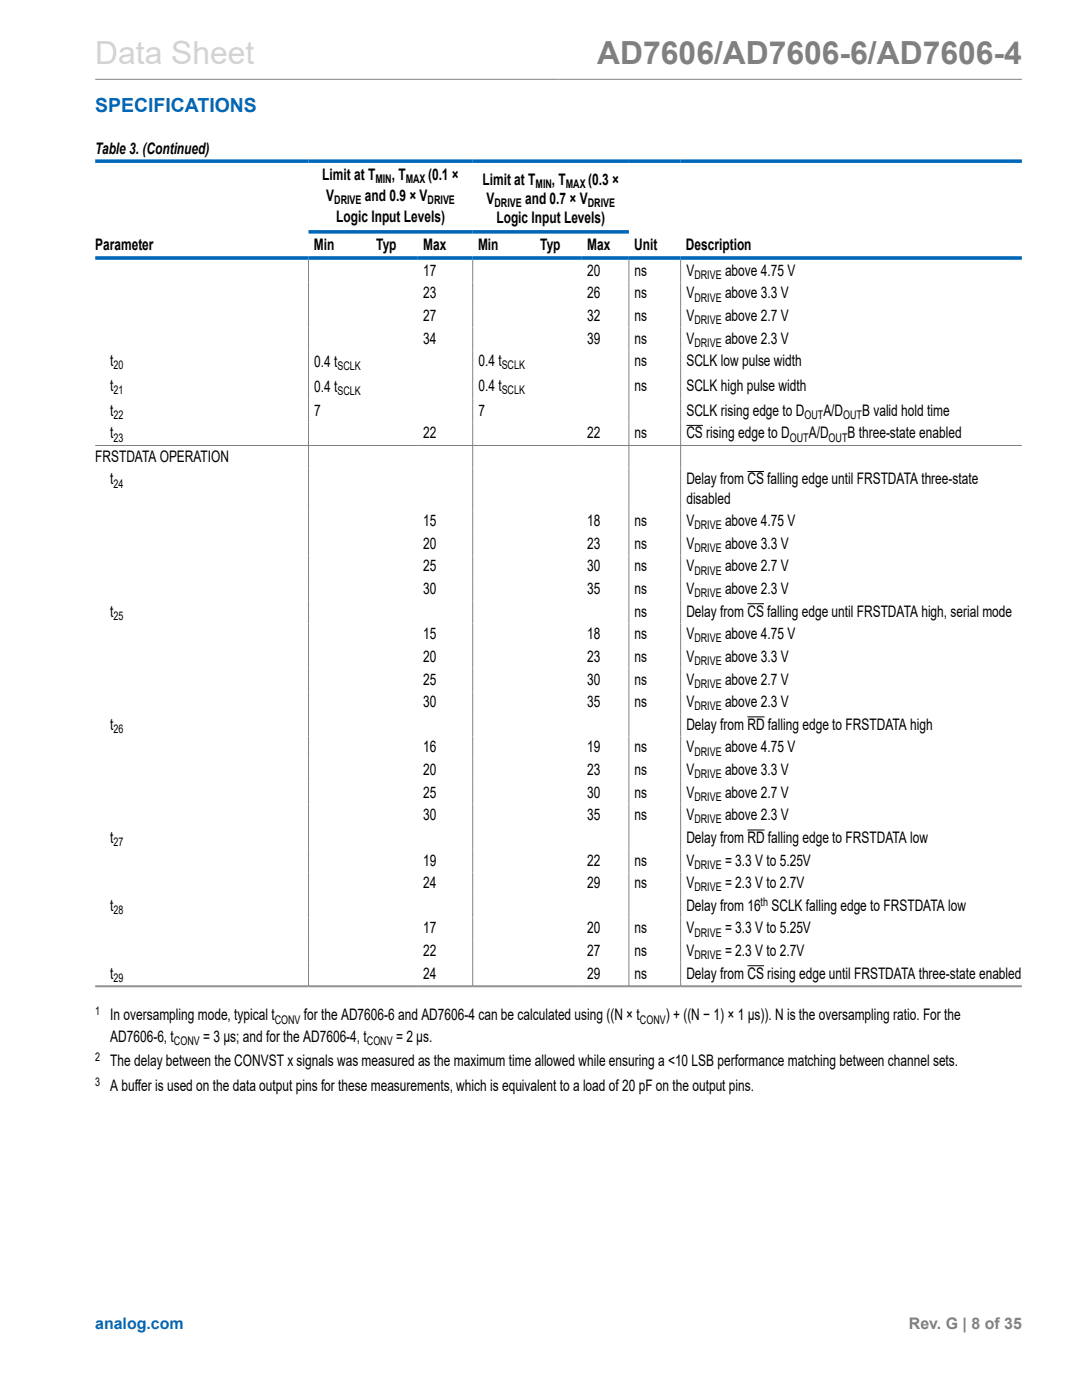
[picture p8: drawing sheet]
<svg xmlns="http://www.w3.org/2000/svg" width="216mm" height="279mm" viewBox="0 0 216 279" stroke-linecap="round" stroke-linejoin="round" font-family="sans-serif">
<defs><g id="words">
<text font-size="6.3" fill="#d3d3d3" x="19" y="12.7">Data Sheet</text>
<text font-size="6.3" fill="#808080" x="119.2" y="12.7">AD7606/AD7606-6/AD7606-4</text>
<text font-size="3.9" fill="#0067b8" x="19" y="22.3">SPECIFICATIONS</text>
<g font-size="3.2">
<text x="19" y="30.8">Table 3. (Continued)</text>
<text x="64.3" y="35.9">Limit at T</text>
<text x="78.2" y="35.9">, T</text>
<text x="85.4" y="35.9">(0.1 ×</text>
<text x="65.1" y="40.1">V</text>
<text x="72.8" y="40.1">and 0.9 × V</text>
<text x="96.3" y="37">Limit at T</text>
<text x="97.1" y="40.8">V</text>
<text x="104.8" y="40.8">and 0.7 × V</text>
<text x="110.1" y="37">, T</text>
<text x="117.4" y="37">(0.3 ×</text>
<text x="67.1" y="44.4">Logic Input Levels)</text>
<text x="99.1" y="44.6">Logic Input Levels)</text>
<text x="19" y="49.8">Parameter</text>
<text x="62.6" y="49.8">Min</text>
<text x="75.1" y="49.8">Typ</text>
<text x="84.4" y="49.8">Max</text>
<text x="95.4" y="49.8">Min</text>
<text x="107.8" y="49.8">Typ</text>
<text x="117.2" y="49.8">Max</text>
<text x="126.5" y="49.8">Unit</text>
<text x="136.9" y="49.8">Description</text>
<text x="84.4" y="59.5">23</text>
<text x="84.4" y="55">17</text>
<text x="117.2" y="59.5">26</text>
<text x="117.2" y="55">20</text>
<text x="126.6" y="59.5">ns</text>
<text x="126.6" y="55">ns</text>
<text x="137" y="59.5">V</text>
<text x="137" y="55">V</text>
<text x="144.7" y="55">above 4.75 V</text>
<text x="144.7" y="59.5">above 3.3 V</text>
<text x="84.4" y="64.1">27</text>
<text x="117.2" y="64.1">32</text>
<text x="126.6" y="64.1">ns</text>
<text x="137" y="64.1">V</text>
<text x="144.7" y="64.1">above 2.7 V</text>
<text x="84.4" y="68.6">34</text>
<text x="117.2" y="68.6">39</text>
<text x="126.6" y="68.6">ns</text>
<text x="137" y="68.6">V</text>
<text x="144.7" y="68.6">above 2.3 V</text>
<text x="22" y="73.1">t</text>
<text x="62.7" y="73.3">0.4 t</text>
<text x="95.5" y="73.1">0.4 t</text>
<text x="126.6" y="73.1">ns</text>
<text x="137" y="73.1">SCLK low pulse width</text>
<text x="22" y="78">t</text>
<text x="22" y="83">t</text>
<text x="62.7" y="78.2">0.4 t</text>
<text x="62.7" y="83">7</text>
<text x="95.5" y="78">0.4 t</text>
<text x="95.5" y="83">7</text>
<text x="126.6" y="78">ns</text>
<text x="137" y="78">SCLK high pulse width</text>
<text x="137" y="83">SCLK rising edge to D</text>
<text x="164.3" y="83">A/D</text>
<text x="172" y="83">B valid hold time</text>
<text x="22" y="87.5">t</text>
<text x="84.4" y="87.5">22</text>
<text x="117.2" y="87.5">22</text>
<text x="126.6" y="87.5">ns</text>
<text x="137" y="87.5">CS rising edge to D</text>
<text x="161.4" y="87.5">A/D</text>
<text x="169.1" y="87.5">B three-state enabled</text>
<text x="19" y="92.2">FRSTDATA OPERATION</text>
<text x="22" y="96.7">t</text>
<text x="137" y="96.7">Delay from CS falling edge until FRSTDATA three-state</text>
<text x="137" y="100.5">disabled</text>
<text x="84.4" y="105">15</text>
<text x="117.2" y="105">18</text>
<text x="126.6" y="105">ns</text>
<text x="137" y="105">V</text>
<text x="144.7" y="105">above 4.75 V</text>
<text x="84.4" y="109.5">20</text>
<text x="117.2" y="109.5">23</text>
<text x="126.6" y="109.5">ns</text>
<text x="137" y="109.5">V</text>
<text x="144.7" y="109.5">above 3.3 V</text>
<text x="84.4" y="114">25</text>
<text x="84.4" y="118.6">30</text>
<text x="117.2" y="114">30</text>
<text x="117.2" y="118.6">35</text>
<text x="126.6" y="114">ns</text>
<text x="126.6" y="118.6">ns</text>
<text x="137" y="114">V</text>
<text x="137" y="118.6">V</text>
<text x="144.7" y="114">above 2.7 V</text>
<text x="144.7" y="118.6">above 2.3 V</text>
<text x="22" y="123.1">t</text>
<text x="126.6" y="123.1">ns</text>
<text x="137" y="123.1">Delay from CS falling edge until FRSTDATA high, serial mode</text>
<text x="84.4" y="127.6">15</text>
<text x="117.2" y="127.6">18</text>
<text x="126.6" y="127.6">ns</text>
<text x="137" y="127.6">V</text>
<text x="144.7" y="127.6">above 4.75 V</text>
<text x="84.4" y="136.6">25</text>
<text x="84.4" y="132.1">20</text>
<text x="117.2" y="136.6">30</text>
<text x="117.2" y="132.1">23</text>
<text x="126.6" y="136.6">ns</text>
<text x="126.6" y="132.1">ns</text>
<text x="137" y="136.6">V</text>
<text x="137" y="132.1">V</text>
<text x="144.7" y="132.1">above 3.3 V</text>
<text x="144.7" y="136.6">above 2.7 V</text>
<text x="84.4" y="141.1">30</text>
<text x="117.2" y="141.1">35</text>
<text x="126.6" y="141.1">ns</text>
<text x="137" y="141.1">V</text>
<text x="144.7" y="141.1">above 2.3 V</text>
<text x="22" y="145.6">t</text>
<text x="137" y="145.6">Delay from RD falling edge to FRSTDATA high</text>
<text x="84.4" y="150.2">16</text>
<text x="84.4" y="154.7">20</text>
<text x="117.2" y="150.2">19</text>
<text x="117.2" y="154.7">23</text>
<text x="126.6" y="150.2">ns</text>
<text x="126.6" y="154.7">ns</text>
<text x="137" y="150.2">V</text>
<text x="137" y="154.7">V</text>
<text x="144.7" y="154.7">above 3.3 V</text>
<text x="144.7" y="150.2">above 4.75 V</text>
<text x="84.4" y="159.2">25</text>
<text x="117.2" y="159.2">30</text>
<text x="126.6" y="159.2">ns</text>
<text x="137" y="159.2">V</text>
<text x="144.7" y="159.2">above 2.7 V</text>
<text x="84.4" y="163.7">30</text>
<text x="117.2" y="163.7">35</text>
<text x="126.6" y="163.7">ns</text>
<text x="137" y="163.7">V</text>
<text x="144.7" y="163.7">above 2.3 V</text>
<text x="22" y="168.2">t</text>
<text x="84.4" y="172.7">19</text>
<text x="117.2" y="172.7">22</text>
<text x="126.6" y="172.7">ns</text>
<text x="137" y="168.2">Delay from RD falling edge to FRSTDATA low</text>
<text x="137" y="172.7">V</text>
<text x="144.7" y="172.7">= 3.3 V to 5.25V</text>
<text x="84.4" y="177.3">24</text>
<text x="117.2" y="177.3">29</text>
<text x="126.6" y="177.3">ns</text>
<text x="137" y="177.3">V</text>
<text x="144.7" y="177.3">= 2.3 V to 2.7V</text>
<text x="22" y="181.8">t</text>
<text x="137" y="181.8">Delay from 16 SCLK falling edge to FRSTDATA low</text>
<text x="84.4" y="186.3">17</text>
<text x="84.4" y="190.8">22</text>
<text x="117.2" y="186.3">20</text>
<text x="117.2" y="190.8">27</text>
<text x="126.6" y="186.3">ns</text>
<text x="126.6" y="190.8">ns</text>
<text x="137" y="186.3">V</text>
<text x="137" y="190.8">V</text>
<text x="144.7" y="186.3">= 3.3 V to 5.25V</text>
<text x="144.7" y="190.8">= 2.3 V to 2.7V</text>
<text x="22" y="195.3">t</text>
<text x="84.4" y="195.3">24</text>
<text x="117.2" y="195.3">29</text>
<text x="126.6" y="195.3">ns</text>
<text x="137" y="195.3">Delay from CS rising edge until FRSTDATA three-state enabled</text>
<text x="22" y="203.6">In oversampling mode, typical t</text>
<text x="60.6" y="203.6">for the AD7606-6 and AD7606-4 can be calculated using ((N × t</text>
<text x="132.8" y="203.6">) + ((N − 1) × 1 µs)). N is the oversampling ratio. For the</text>
<text x="22" y="207.9">AD7606-6, t</text>
<text x="40.5" y="207.9">= 3 µs; and for the AD7606-4, t</text>
<text x="79" y="207.9">= 2 µs.</text>
<text x="22" y="212.8">The delay between the CONVST x signals was measured as the maximum time allowed while ensuring a &lt;10 LSB performance matching between channel sets.</text>
<text x="22" y="217.7">A buffer is used on the data output pins for these measurements, which is equivalent to a load of 20 pF on the output pins.</text>
</g>
<text font-size="3.2" fill="#0067b8" x="19" y="265.3">analog.com</text>
<text font-size="3.2" fill="#808080" x="181.4" y="265.3">Rev. G | 8 of 35</text>
<g font-size="2.4">
<text x="66.7" y="40.8">DRIVE</text>
<text x="74.9" y="36.5">MIN</text>
<text x="81" y="36.5">MAX</text>
<text x="85.3" y="40.8">DRIVE</text>
<text x="98.7" y="41.4">DRIVE</text>
<text x="106.9" y="37.6">MIN</text>
<text x="112.9" y="37.6">MAX</text>
<text x="117.3" y="41.4">DRIVE</text>
<text x="138.5" y="55.7">DRIVE</text>
<text x="138.5" y="60.2">DRIVE</text>
<text x="138.5" y="64.7">DRIVE</text>
<text x="138.5" y="69.2">DRIVE</text>
<text x="22.7" y="73.7">20</text>
<text x="67.3" y="73.9">SCLK</text>
<text x="100.1" y="73.7">SCLK</text>
<text x="22.7" y="78.7">21</text>
<text x="22.7" y="83.6">22</text>
<text x="67.3" y="78.9">SCLK</text>
<text x="100.1" y="78.7">SCLK</text>
<text x="160.5" y="83.6">OUT</text>
<text x="168.3" y="83.6">OUT</text>
<text x="22.7" y="88.1">23</text>
<text x="157.6" y="88.1">OUT</text>
<text x="165.3" y="88.1">OUT</text>
<text x="22.7" y="97.3">24</text>
<text x="138.5" y="105.6">DRIVE</text>
<text x="138.5" y="110.2">DRIVE</text>
<text x="138.5" y="114.7">DRIVE</text>
<text x="138.5" y="119.2">DRIVE</text>
<text x="22.7" y="123.7">25</text>
<text x="138.5" y="128.2">DRIVE</text>
<text x="138.5" y="132.7">DRIVE</text>
<text x="138.5" y="137.3">DRIVE</text>
<text x="138.5" y="141.8">DRIVE</text>
<text x="22.7" y="146.3">26</text>
<text x="138.5" y="155.3">DRIVE</text>
<text x="138.5" y="150.8">DRIVE</text>
<text x="138.5" y="159.8">DRIVE</text>
<text x="138.5" y="164.3">DRIVE</text>
<text x="22.7" y="168.9">27</text>
<text x="138.5" y="173.4">DRIVE</text>
<text x="138.5" y="177.9">DRIVE</text>
<text x="22.7" y="182.4">28</text>
<text x="151.8" y="180.7">th</text>
<text x="138.5" y="186.9">DRIVE</text>
<text x="138.5" y="191.4">DRIVE</text>
<text x="22.7" y="196">29</text>
<text x="19" y="202.6">1</text>
<text x="34.7" y="208.5">CONV</text>
<text x="54.8" y="204.3">CONV</text>
<text x="73.2" y="208.5">CONV</text>
<text x="127.7" y="204.3">CONV</text>
<text x="19" y="211.7">2</text>
<text x="19" y="216.7">3</text>
</g>
</g></defs>
<path d="M19 15.8h184.9M61.6 51.8v145M94.3 51.8v145M125.5 51.8v145M135.8 51.8v145M19 88.9h184.9M19 196.8h184.9M19 196.9h184.9" fill="none" stroke="#808080" stroke-width=".2"/>
<path d="M137 84.9h3.3M149.1 94.1h3.3M149.1 120.5h3.3M149.1 143.1h3.5M149.1 165.6h3.5M149.1 192.7h3.3" fill="none" stroke="#000" stroke-width=".2"/>
<path d="M19 32.2h184.9M19 51.5h184.9M61.6 46.3h63.9" fill="none" stroke="#0067b8" stroke-width=".71"/>
<use href="#words"/>
</svg>
